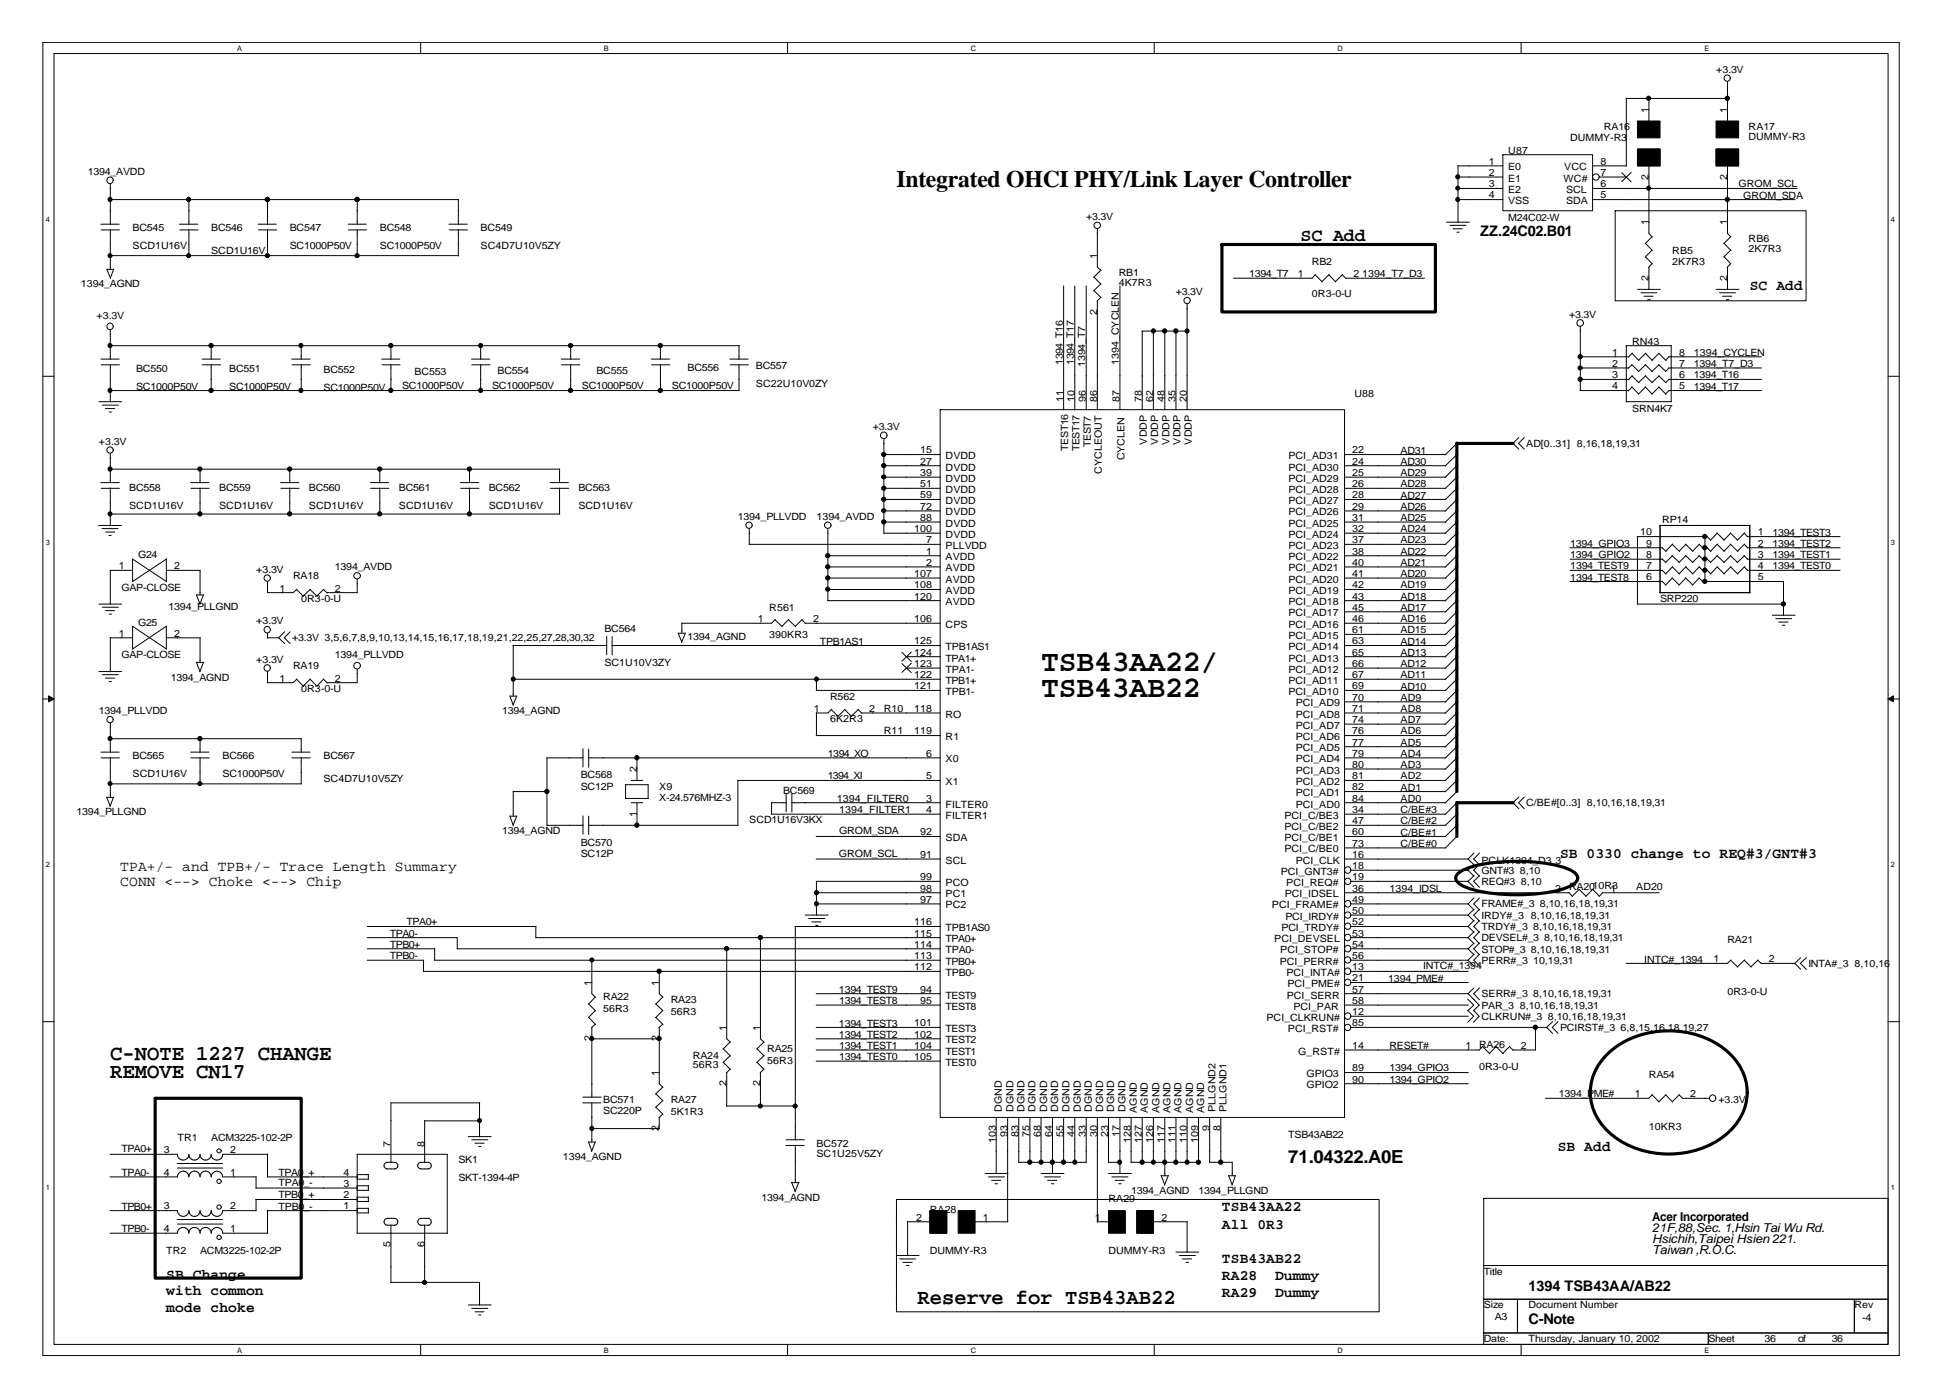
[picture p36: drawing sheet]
<svg xmlns="http://www.w3.org/2000/svg" width="287mm" height="207mm" viewBox="0 0 287 207" stroke-linecap="round" stroke-linejoin="round" font-family="sans-serif">
<defs><g id="words">
<g font-size="4.5">
<text x="154.2" y="99.3">TSB43AA22/</text>
<text x="154.2" y="103.2">TSB43AB22</text>
</g>
<text font-size="3.5" x="132.8" y="27.7">Integrated OHCI PHY/Link Layer Controller</text>
<g font-size="3.2">
<text x="16.3" y="156.9">C-NOTE 1227 CHANGE</text>
<text x="16.3" y="159.7">REMOVE CN17</text>
<text x="135.9" y="193.1">Reserve for TSB43AB22</text>
</g>
<g font-size="2.7">
<text x="192.7" y="35.7">SC Add</text>
<text x="190.8" y="172.2">71.04322.A0E</text>
</g>
<g font-size="2.2">
<text x="219.3" y="34.9">ZZ.24C02.B01</text>
<text x="259.2" y="43">SC Add</text>
<text x="17.8" y="129">TPA+/- and TPB+/- Trace Length Summary</text>
<text x="17.8" y="131.3">CONN &lt;--&gt; Choke &lt;--&gt; Chip</text>
<text x="231.1" y="127">SB 0330 change to REQ#3/GNT#3</text>
<text x="230.8" y="170.4">SB Add</text>
<text x="181" y="179.4">TSB43AA22</text>
<text x="181" y="182">All 0R3</text>
<text x="24.6" y="189.4">SB Change</text>
<text x="24.6" y="191.8">with common</text>
<text x="181" y="187">TSB43AB22</text>
<text x="181" y="189.6">RA28</text>
<text x="188.9" y="189.6">Dummy</text>
<text x="226.4" y="191.1">1394 TSB43AA/AB22</text>
<text x="24.6" y="194.3">mode choke</text>
<text x="181" y="192.1">RA29</text>
<text x="188.9" y="192.1">Dummy</text>
<text x="226.4" y="196.1">C-Note</text>
</g>
<g font-size="1.8">
<text x="244.7" y="180.8">Acer Incorporated</text>
<text x="244.7" y="182.4">21F,88,Sec. 1,Hsin Tai Wu Rd.</text>
<text x="244.7" y="184.1">Hsichih,Taipei Hsien 221.</text>
<text x="244.7" y="185.8">Taiwan ,R.O.C.</text>
</g>
<g font-size="1.5">
<text x="254.2" y="10.8">+3.3V</text>
<text x="244.2" y="16.7" transform="rotate(-90 244.2 16.7)">1</text>
<text x="255.9" y="16.7" transform="rotate(-90 255.9 16.7)">1</text>
<text x="223.4" y="22.7">U87</text>
<text x="232.6" y="20.9">DUMMY-R3</text>
<text x="237.6" y="19.3">RA16</text>
<text x="259" y="19.3">RA17</text>
<text x="259" y="20.8">DUMMY-R3</text>
<text x="13" y="25.9">1394_AVDD</text>
<text x="220.6" y="24.4">1</text>
<text x="220.6" y="26">2</text>
<text x="220.6" y="27.7">3</text>
<text x="220.6" y="29.4">4</text>
<text x="223.4" y="25.2">E0</text>
<text x="223.4" y="26.9">E1</text>
<text x="223.4" y="28.6">E2</text>
<text x="231.6" y="26.9">WC#</text>
<text x="231.7" y="25.2">VCC</text>
<text x="232" y="28.6">SCL</text>
<text x="237.1" y="29.4">5</text>
<text x="237.1" y="27.7">6</text>
<text x="237.1" y="26">7</text>
<text x="237.1" y="24.4">8</text>
<text x="244.2" y="26.6" transform="rotate(-90 244.2 26.6)">2</text>
<text x="255.9" y="26.6" transform="rotate(-90 255.9 26.6)">2</text>
<text x="257.6" y="27.7">GROM_SCL</text>
<text x="258.2" y="29.4">GROM_SDA</text>
<text x="19.6" y="34.3">BC545</text>
<text x="31.3" y="34.3">BC546</text>
<text x="42.9" y="34.3">BC547</text>
<text x="56.3" y="34.3">BC548</text>
<text x="71.2" y="34.3">BC549</text>
<text x="160.9" y="32.6">+3.3V</text>
<text x="223.4" y="32.7">M24C02-W</text>
<text x="223.4" y="30.2">VSS</text>
<text x="232" y="30.2">SDA</text>
<text x="244.2" y="33.4" transform="rotate(-90 244.2 33.4)">1</text>
<text x="255.9" y="33.4" transform="rotate(-90 255.9 33.4)">1</text>
<text x="259" y="35.9">RB6</text>
<text x="19.6" y="36.9">SCD1U16V</text>
<text x="31.3" y="37.6">SCD1U16V</text>
<text x="42.9" y="36.9">SC1000P50V</text>
<text x="56.3" y="36.9">SC1000P50V</text>
<text x="71.2" y="36.9">SC4D7U10V5ZY</text>
<text x="162.5" y="38.4" transform="rotate(-90 162.5 38.4)">1</text>
<text x="165.7" y="40.9">RB1</text>
<text x="185" y="41.1">1394_T7</text>
<text x="192.3" y="41">1</text>
<text x="194.4" y="39.2">RB2</text>
<text x="200.5" y="41">2</text>
<text x="201.8" y="41.1">1394_T7_D3</text>
<text x="244.2" y="41.6" transform="rotate(-90 244.2 41.6)">2</text>
<text x="247.7" y="37.6">RB5</text>
<text x="247.7" y="39.2">2K7R3</text>
<text x="255.9" y="41.6" transform="rotate(-90 255.9 41.6)">2</text>
<text x="259" y="37.4">2K7R3</text>
<text x="12" y="42.6">1394_AGND</text>
<text x="14.3" y="47.2">+3.3V</text>
<text x="162.5" y="46.6" transform="rotate(-90 162.5 46.6)">2</text>
<text x="165.7" y="42.4">4K7R3</text>
<text x="174.2" y="43.7">+3.3V</text>
<text x="194.4" y="44">0R3-0-U</text>
<text x="232.5" y="47">+3.3V</text>
<text x="238.8" y="52.7">1</text>
<text x="241.8" y="51">RN43</text>
<text x="248.8" y="52.7">8</text>
<text x="250.9" y="52.7">1394_CYCLEN</text>
<text x="20.2" y="55">BC550</text>
<text x="20.2" y="57.7">SC1000P50V</text>
<text x="34" y="55">BC551</text>
<text x="34" y="57.7">SC1000P50V</text>
<text x="47.9" y="55.2">BC552</text>
<text x="47.9" y="57.9">SC1000P50V</text>
<text x="59.6" y="57.5">SC1000P50V</text>
<text x="61.4" y="55.6">BC553</text>
<text x="72.9" y="57.5">SC1000P50V</text>
<text x="73.7" y="55.4">BC554</text>
<text x="86.2" y="57.5">SC1000P50V</text>
<text x="88.3" y="55.4">BC555</text>
<text x="99.5" y="57.5">SC1000P50V</text>
<text x="101.9" y="54.9">BC556</text>
<text x="112" y="54.7">BC557</text>
<text x="112" y="57.4">SC22U10V0ZY</text>
<text x="157.4" y="54" transform="rotate(-90 157.4 54)">1394_T16</text>
<text x="157.5" y="59.5" transform="rotate(-90 157.5 59.5)">11</text>
<text x="159.1" y="54" transform="rotate(-90 159.1 54)">1394_T17</text>
<text x="159.2" y="59.5" transform="rotate(-90 159.2 59.5)">10</text>
<text x="160.7" y="54.3" transform="rotate(-90 160.7 54.3)">1394_T7</text>
<text x="160.9" y="59.5" transform="rotate(-90 160.9 59.5)">96</text>
<text x="162.5" y="59.5" transform="rotate(-90 162.5 59.5)">86</text>
<text x="165.7" y="54" transform="rotate(-90 165.7 54)">1394_CYCLEN</text>
<text x="165.9" y="59.5" transform="rotate(-90 165.9 59.5)">87</text>
<text x="169.2" y="59.5" transform="rotate(-90 169.2 59.5)">78</text>
<text x="170.8" y="59.5" transform="rotate(-90 170.8 59.5)">62</text>
<text x="172.5" y="59.5" transform="rotate(-90 172.5 59.5)">48</text>
<text x="174.2" y="59.5" transform="rotate(-90 174.2 59.5)">35</text>
<text x="175.8" y="59.5" transform="rotate(-90 175.8 59.5)">20</text>
<text x="200.7" y="58.9">U88</text>
<text x="238.8" y="54.3">2</text>
<text x="238.8" y="56">3</text>
<text x="238.8" y="57.7">4</text>
<text x="248.8" y="57.7">5</text>
<text x="248.8" y="56">6</text>
<text x="248.8" y="54.3">7</text>
<text x="250.9" y="57.7">1394_T17</text>
<text x="250.9" y="56">1394_T16</text>
<text x="250.9" y="54.4">1394_T7_D3</text>
<text x="14.6" y="65.8">+3.3V</text>
<text x="129.3" y="63.7">+3.3V</text>
<text x="169.9" y="65.8" transform="rotate(-90 169.9 65.8)">VDDP</text>
<text x="171.6" y="65.8" transform="rotate(-90 171.6 65.8)">VDDP</text>
<text x="173.2" y="65.8" transform="rotate(-90 173.2 65.8)">VDDP</text>
<text x="174.9" y="65.8" transform="rotate(-90 174.9 65.8)">VDDP</text>
<text x="176.6" y="65.8" transform="rotate(-90 176.6 65.8)">VDDP</text>
<text x="241.8" y="61">SRN4K7</text>
<text x="136.3" y="67.2">15</text>
<text x="136.3" y="68.8">27</text>
<text x="136.3" y="70.5">39</text>
<text x="140.1" y="68">DVDD</text>
<text x="140.1" y="69.7">DVDD</text>
<text x="140.1" y="71.3">DVDD</text>
<text x="158.2" y="66.8" transform="rotate(-90 158.2 66.8)">TEST16</text>
<text x="159.9" y="66.8" transform="rotate(-90 159.9 66.8)">TEST17</text>
<text x="161.6" y="66.2" transform="rotate(-90 161.6 66.2)">TEST7</text>
<text x="163.2" y="70.2" transform="rotate(-90 163.2 70.2)">CYCLEOUT</text>
<text x="166.6" y="68.2" transform="rotate(-90 166.6 68.2)">CYCLEN</text>
<text x="190.9" y="68">PCI_AD31</text>
<text x="190.9" y="69.7">PCI_AD30</text>
<text x="190.9" y="71.3">PCI_AD29</text>
<text x="200.3" y="67.2">22</text>
<text x="200.3" y="68.8">24</text>
<text x="200.3" y="70.5">25</text>
<text x="207.5" y="70.5">AD29</text>
<text x="207.5" y="67.2">AD31</text>
<text x="207.5" y="68.8">AD30</text>
<text x="226.1" y="66.2">AD[0..31] 8,16,18,19,31</text>
<text x="19.1" y="72.7">BC558</text>
<text x="19.1" y="75.3">SCD1U16V</text>
<text x="32.5" y="72.7">BC559</text>
<text x="32.5" y="75.3">SCD1U16V</text>
<text x="45.8" y="72.7">BC560</text>
<text x="45.8" y="75.3">SCD1U16V</text>
<text x="59.1" y="72.7">BC561</text>
<text x="59.1" y="75.3">SCD1U16V</text>
<text x="72.4" y="72.7">BC562</text>
<text x="72.4" y="75.3">SCD1U16V</text>
<text x="85.7" y="72.7">BC563</text>
<text x="85.7" y="75.3">SCD1U16V</text>
<text x="109.3" y="77">1394_PLLVDD</text>
<text x="120.9" y="77">1394_AVDD</text>
<text x="136.3" y="72.2">51</text>
<text x="136.3" y="73.8">59</text>
<text x="136.3" y="75.5">72</text>
<text x="136.3" y="77.1">88</text>
<text x="140.1" y="73">DVDD</text>
<text x="140.1" y="74.6">DVDD</text>
<text x="140.1" y="76.3">DVDD</text>
<text x="140.1" y="78">DVDD</text>
<text x="190.9" y="73">PCI_AD28</text>
<text x="190.9" y="74.6">PCI_AD27</text>
<text x="190.9" y="76.3">PCI_AD26</text>
<text x="190.9" y="78">PCI_AD25</text>
<text x="200.3" y="72.2">26</text>
<text x="200.3" y="73.8">28</text>
<text x="200.3" y="75.5">29</text>
<text x="200.3" y="77.1">31</text>
<text x="207.5" y="73.8">AD27</text>
<text x="207.5" y="77.1">AD25</text>
<text x="207.5" y="75.5">AD26</text>
<text x="207.5" y="72.2">AD28</text>
<text x="246.3" y="77.5">RP14</text>
<text x="20.5" y="82.6">G24</text>
<text x="135.4" y="78.8">100</text>
<text x="137.2" y="80.4">7</text>
<text x="137.2" y="82.1">1</text>
<text x="137.2" y="83.8">2</text>
<text x="140.1" y="79.6">DVDD</text>
<text x="140.1" y="81.3">PLLVDD</text>
<text x="140.1" y="83">AVDD</text>
<text x="190.9" y="79.6">PCI_AD24</text>
<text x="190.9" y="81.3">PCI_AD23</text>
<text x="190.9" y="83">PCI_AD22</text>
<text x="200.3" y="78.8">32</text>
<text x="200.3" y="80.4">37</text>
<text x="200.3" y="82.1">38</text>
<text x="200.3" y="83.8">40</text>
<text x="207.5" y="82.1">AD22</text>
<text x="207.5" y="78.8">AD24</text>
<text x="207.5" y="83.8">AD21</text>
<text x="207.5" y="80.5">AD23</text>
<text x="232.6" y="82.6">1394_GPIO2</text>
<text x="232.6" y="81">1394_GPIO3</text>
<text x="243" y="79.3">10</text>
<text x="243.8" y="82.6">8</text>
<text x="243.8" y="81">9</text>
<text x="260.4" y="79.3">1</text>
<text x="260.4" y="81">2</text>
<text x="260.4" y="82.6">3</text>
<text x="262.6" y="81">1394_TEST2</text>
<text x="262.6" y="82.6">1394_TEST1</text>
<text x="262.6" y="79.3">1394_TEST3</text>
<text x="17.6" y="84.3">1</text>
<text x="18" y="87.5">GAP-CLOSE</text>
<text x="25.8" y="84.3">2</text>
<text x="37.9" y="84.8">+3.3V</text>
<text x="41.4" y="87.6">1</text>
<text x="43.4" y="85.8">RA18</text>
<text x="44.6" y="89.1">0R3-0-U</text>
<text x="49.6" y="84.5">1394_AVDD</text>
<text x="49.6" y="87.6">2</text>
<text x="135.4" y="85.4">107</text>
<text x="135.4" y="87.1">108</text>
<text x="135.4" y="88.8">120</text>
<text x="140.1" y="84.6">AVDD</text>
<text x="140.1" y="86.3">AVDD</text>
<text x="140.1" y="88">AVDD</text>
<text x="140.1" y="89.6">AVDD</text>
<text x="190.9" y="84.6">PCI_AD21</text>
<text x="190.9" y="86.3">PCI_AD20</text>
<text x="190.9" y="88">PCI_AD19</text>
<text x="190.9" y="89.6">PCI_AD18</text>
<text x="200.3" y="85.4">41</text>
<text x="200.3" y="87.1">42</text>
<text x="200.3" y="88.8">43</text>
<text x="207.5" y="88.8">AD18</text>
<text x="207.5" y="87.1">AD19</text>
<text x="207.5" y="85.5">AD20</text>
<text x="232.6" y="84.3">1394_TEST9</text>
<text x="232.6" y="86">1394_TEST8</text>
<text x="243.8" y="86">6</text>
<text x="243.8" y="84.3">7</text>
<text x="245.9" y="89.1">SRP220</text>
<text x="260.4" y="84.3">4</text>
<text x="260.4" y="86">5</text>
<text x="262.6" y="84.3">1394_TEST0</text>
<text x="17.6" y="94.3">1</text>
<text x="20.5" y="92.6">G25</text>
<text x="25" y="90.3">1394_PLLGND</text>
<text x="25.8" y="94.3">2</text>
<text x="37.9" y="92.5">+3.3V</text>
<text x="43.3" y="95">+3.3V 3,5,6,7,8,9,10,13,14,15,16,17,18,19,21,22,25,27,28,30,32</text>
<text x="89.5" y="93.7">BC564</text>
<text x="101.9" y="94.8">1394_AGND</text>
<text x="112.3" y="92.1">1</text>
<text x="114" y="90.5">R561</text>
<text x="114" y="94.5">390KR3</text>
<text x="120.5" y="92.1">2</text>
<text x="121.5" y="95.5">TPB1AS1</text>
<text x="135.4" y="92.1">106</text>
<text x="135.4" y="95.4">125</text>
<text x="140.1" y="93">CPS</text>
<text x="190.9" y="91.3">PCI_AD17</text>
<text x="190.9" y="93">PCI_AD16</text>
<text x="190.9" y="94.6">PCI_AD15</text>
<text x="200.3" y="90.4">45</text>
<text x="200.3" y="92.1">46</text>
<text x="200.3" y="93.8">61</text>
<text x="200.3" y="95.4">63</text>
<text x="207.5" y="93.8">AD15</text>
<text x="207.5" y="90.5">AD17</text>
<text x="207.5" y="92.1">AD16</text>
<text x="207.5" y="95.5">AD14</text>
<text x="18" y="97.5">GAP-CLOSE</text>
<text x="25.3" y="100.8">1394_AGND</text>
<text x="37.9" y="98.1">+3.3V</text>
<text x="41.4" y="100.9">1</text>
<text x="43.4" y="99.1">RA19</text>
<text x="49.6" y="97.5">1394_PLLVDD</text>
<text x="49.6" y="100.9">2</text>
<text x="89.5" y="98.6">SC1U10V3ZY</text>
<text x="135.4" y="97.1">124</text>
<text x="135.4" y="98.8">123</text>
<text x="135.4" y="100.4">122</text>
<text x="140.1" y="96.3">TPB1AS1</text>
<text x="140.1" y="98">TPA1+</text>
<text x="140.1" y="99.6">TPA1-</text>
<text x="140.1" y="101.3">TPB1+</text>
<text x="190.9" y="96.3">PCI_AD14</text>
<text x="190.9" y="98">PCI_AD13</text>
<text x="190.9" y="99.6">PCI_AD12</text>
<text x="190.9" y="101.3">PCI_AD11</text>
<text x="200.3" y="97.1">65</text>
<text x="200.3" y="98.8">66</text>
<text x="200.3" y="100.4">67</text>
<text x="207.5" y="98.8">AD12</text>
<text x="207.5" y="97.1">AD13</text>
<text x="207.5" y="100.5">AD11</text>
<text x="14.6" y="105.8">1394_PLLVDD</text>
<text x="44.6" y="102.5">0R3-0-U</text>
<text x="74.4" y="105.8">1394_AGND</text>
<text x="120.6" y="105.4">1</text>
<text x="123" y="103.6">R562</text>
<text x="123" y="106.9">6K2R3</text>
<text x="128.8" y="105.4">2</text>
<text x="130.9" y="105.5">R10</text>
<text x="135.4" y="102.1">121</text>
<text x="135.4" y="105.4">118</text>
<text x="140.1" y="103">TPB1-</text>
<text x="140.1" y="106.3">RO</text>
<text x="190.9" y="103">PCI_AD10</text>
<text x="191.9" y="104.6">PCI_AD9</text>
<text x="191.9" y="106.3">PCI_AD8</text>
<text x="191.9" y="107.9">PCI_AD7</text>
<text x="200.3" y="103.8">70</text>
<text x="200.3" y="105.4">71</text>
<text x="200.3" y="107.1">74</text>
<text x="200.3" y="102.1">69</text>
<text x="207.5" y="102.1">AD10</text>
<text x="207.5" y="103.8">AD9</text>
<text x="207.5" y="107.1">AD7</text>
<text x="207.5" y="105.5">AD8</text>
<text x="19.6" y="112.5">BC565</text>
<text x="33" y="112.5">BC566</text>
<text x="47.9" y="112.5">BC567</text>
<text x="122.6" y="112.1">1394_XO</text>
<text x="130.9" y="108.8">R11</text>
<text x="135.4" y="108.8">119</text>
<text x="137.2" y="112.1">6</text>
<text x="140.1" y="109.6">R1</text>
<text x="140.1" y="112.9">X0</text>
<text x="191.9" y="109.6">PCI_AD6</text>
<text x="191.9" y="111.3">PCI_AD5</text>
<text x="191.9" y="112.9">PCI_AD4</text>
<text x="200.3" y="108.8">76</text>
<text x="200.3" y="110.4">77</text>
<text x="200.3" y="112.1">79</text>
<text x="200.3" y="113.7">80</text>
<text x="207.5" y="110.4">AD5</text>
<text x="207.5" y="113.8">AD3</text>
<text x="207.5" y="112.1">AD4</text>
<text x="207.5" y="108.8">AD6</text>
<text x="19.6" y="115.1">SCD1U16V</text>
<text x="33" y="115.1">SC1000P50V</text>
<text x="47.9" y="115.8">SC4D7U10V5ZY</text>
<text x="86" y="115.2">BC568</text>
<text x="86" y="116.9">SC12P</text>
<text x="94.3" y="114.4" transform="rotate(-90 94.3 114.4)">2</text>
<text x="97.7" y="116.9">X9</text>
<text x="97.7" y="118.6">X-24.576MHZ-3</text>
<text x="116" y="117.6">BC569</text>
<text x="122.6" y="115.4">1394_XI</text>
<text x="123.9" y="118.8">1394_FILTER0</text>
<text x="137.2" y="115.4">5</text>
<text x="137.2" y="118.7">3</text>
<text x="140.1" y="116.3">X1</text>
<text x="140.1" y="119.6">FILTER0</text>
<text x="191.9" y="114.6">PCI_AD3</text>
<text x="191.9" y="116.3">PCI_AD2</text>
<text x="191.9" y="117.9">PCI_AD1</text>
<text x="191.9" y="119.6">PCI_AD0</text>
<text x="200.3" y="115.4">81</text>
<text x="200.3" y="117.1">82</text>
<text x="200.3" y="118.7">84</text>
<text x="207.5" y="115.4">AD2</text>
<text x="207.5" y="118.8">AD0</text>
<text x="207.5" y="117.1">AD1</text>
<text x="226.1" y="119.4">C/BE#[0..3] 8,10,16,18,19,31</text>
<text x="11.3" y="120.7">1394_PLLGND</text>
<text x="74.4" y="123.6">1394_AGND</text>
<text x="86" y="125.2">BC570</text>
<text x="94.3" y="121" transform="rotate(-90 94.3 121)">1</text>
<text x="111" y="121.9">SCD1U16V3KX</text>
<text x="124.3" y="123.6">GROM_SDA</text>
<text x="124.3" y="120.4">1394_FILTER1</text>
<text x="136.3" y="123.7">92</text>
<text x="137.2" y="120.4">4</text>
<text x="140.1" y="121.3">FILTER1</text>
<text x="140.1" y="124.6">SDA</text>
<text x="190.3" y="121.3">PCI_C/BE3</text>
<text x="190.3" y="122.9">PCI_C/BE2</text>
<text x="190.3" y="124.6">PCI_C/BE1</text>
<text x="200.3" y="120.4">34</text>
<text x="200.3" y="122.1">47</text>
<text x="200.3" y="123.7">60</text>
<text x="200.3" y="125.4">73</text>
<text x="207.5" y="125.4">C/BE#0</text>
<text x="207.5" y="120.4">C/BE#3</text>
<text x="207.5" y="122.1">C/BE#2</text>
<text x="207.5" y="123.8">C/BE#1</text>
<text x="86" y="126.9">SC12P</text>
<text x="124.3" y="126.9">GROM_SCL</text>
<text x="136.3" y="127.1">91</text>
<text x="136.3" y="130.4">99</text>
<text x="140.1" y="127.9">SCL</text>
<text x="140.1" y="131.2">PCO</text>
<text x="189.7" y="129.6">PCI_GNT3#</text>
<text x="190.3" y="126.3">PCI_C/BE0</text>
<text x="190.5" y="131.2">PCI_REQ#</text>
<text x="191.9" y="127.9">PCI_CLK</text>
<text x="200.3" y="127.1">16</text>
<text x="200.3" y="130.4">19</text>
<text x="200.3" y="128.7">18</text>
<text x="219.5" y="127.9">PCLK1394_D3</text>
<text x="219.5" y="131.1">REQ#3</text>
<text x="219.5" y="129.4">GNT#3</text>
<text x="225.1" y="129.4">8,10</text>
<text x="225.3" y="131.1">8,10</text>
<text x="230.4" y="127.9">3</text>
<text x="232.5" y="131.9">RA2010R3</text>
<text x="242.4" y="131.9">AD20</text>
<text x="60.2" y="137">TPA0+</text>
<text x="135.4" y="137">116</text>
<text x="136.3" y="132.1">98</text>
<text x="136.3" y="133.7">97</text>
<text x="140.1" y="132.9">PC1</text>
<text x="140.1" y="134.5">PC2</text>
<text x="140.1" y="137.9">TPB1AS0</text>
<text x="188.4" y="134.5">PCI_FRAME#</text>
<text x="189.8" y="137.9">PCI_TRDY#</text>
<text x="190.3" y="132.9">PCI_IDSEL</text>
<text x="190.4" y="136.2">PCI_IRDY#</text>
<text x="200.3" y="132.1">36</text>
<text x="200.3" y="135.4">50</text>
<text x="200.3" y="137">52</text>
<text x="200.3" y="133.7">49</text>
<text x="205.8" y="132.1">1394_IDSL</text>
<text x="219.5" y="134.4">FRAME#_3</text>
<text x="219.5" y="136.1">IRDY#_3</text>
<text x="219.5" y="137.7">TRDY#_3</text>
<text x="226.8" y="136.1">8,10,16,18,19,31</text>
<text x="227.1" y="137.7">8,10,16,18,19,31</text>
<text x="228.1" y="134.4">8,10,16,18,19,31</text>
<text x="230.4" y="132.1">2</text>
<text x="238.6" y="132.1">1</text>
<text x="57.7" y="140.4">TPB0+</text>
<text x="57.7" y="142">TPB0-</text>
<text x="57.7" y="138.7">TPA0-</text>
<text x="135.4" y="138.7">115</text>
<text x="135.4" y="140.3">114</text>
<text x="135.4" y="142">113</text>
<text x="135.4" y="143.7">112</text>
<text x="140.1" y="139.5">TPA0+</text>
<text x="140.1" y="141.2">TPA0-</text>
<text x="140.1" y="142.9">TPB0+</text>
<text x="188.8" y="139.5">PCI_DEVSEL</text>
<text x="189.6" y="142.9">PCI_PERR#</text>
<text x="189.7" y="141.2">PCI_STOP#</text>
<text x="200.3" y="143.7">13</text>
<text x="200.3" y="140.3">54</text>
<text x="200.3" y="142">56</text>
<text x="200.3" y="138.7">53</text>
<text x="210.8" y="143.6">INTC#_1394</text>
<text x="219.5" y="139.4">DEVSEL#_3</text>
<text x="219.5" y="142.7">PERR#_3</text>
<text x="219.5" y="141.1">STOP#_3</text>
<text x="226.8" y="141.1">8,10,16,18,19,31</text>
<text x="227.1" y="142.7">10,19,31</text>
<text x="228.8" y="139.4">8,10,16,18,19,31</text>
<text x="243.6" y="142.6">INTC#_1394</text>
<text x="253.8" y="142.5">1</text>
<text x="255.9" y="139.7">RA21</text>
<text x="262" y="142.5">2</text>
<text x="267.9" y="143.2">INTA#_3</text>
<text x="274.7" y="143.2">8,10,16</text>
<text x="87.6" y="146" transform="rotate(-90 87.6 146)">1</text>
<text x="89.4" y="148.1">RA22</text>
<text x="89.4" y="149.9">56R3</text>
<text x="97.6" y="146" transform="rotate(-90 97.6 146)">1</text>
<text x="99.4" y="148.5">RA23</text>
<text x="124.3" y="147">1394_TEST9</text>
<text x="124.3" y="148.7">1394_TEST8</text>
<text x="136.3" y="147">94</text>
<text x="136.3" y="148.7">95</text>
<text x="140.1" y="144.5">TPB0-</text>
<text x="140.1" y="147.9">TEST9</text>
<text x="140.1" y="149.5">TEST8</text>
<text x="190.6" y="144.5">PCI_INTA#</text>
<text x="190.6" y="147.9">PCI_SERR</text>
<text x="190.7" y="146.2">PCI_PME#</text>
<text x="191.6" y="149.5">PCI_PAR</text>
<text x="200.3" y="148.7">58</text>
<text x="200.3" y="145.3">21</text>
<text x="200.3" y="147">57</text>
<text x="205.7" y="145.4">1394_PME#</text>
<text x="219.5" y="147.7">SERR#_3</text>
<text x="219.5" y="149.4">PAR_3</text>
<text x="225.1" y="149.4">8,10,16,18,19,31</text>
<text x="227.1" y="147.7">8,10,16,18,19,31</text>
<text x="255.9" y="147.4">0R3-0-U</text>
<text x="87.6" y="154.2" transform="rotate(-90 87.6 154.2)">2</text>
<text x="97.6" y="154.2" transform="rotate(-90 97.6 154.2)">2</text>
<text x="99.4" y="150.4">56R3</text>
<text x="107.6" y="152.7" transform="rotate(-90 107.6 152.7)">1</text>
<text x="112.6" y="152.7" transform="rotate(-90 112.6 152.7)">1</text>
<text x="113.7" y="155.8">RA25</text>
<text x="124.3" y="152">1394_TEST3</text>
<text x="124.3" y="153.7">1394_TEST2</text>
<text x="124.3" y="155.4">1394_TEST1</text>
<text x="135.4" y="152">101</text>
<text x="135.4" y="153.7">102</text>
<text x="135.4" y="155.3">104</text>
<text x="140.1" y="152.9">TEST3</text>
<text x="140.1" y="154.5">TEST2</text>
<text x="187.6" y="151.2">PCI_CLKRUN#</text>
<text x="190.8" y="152.9">PCI_RST#</text>
<text x="200.3" y="155.3">14</text>
<text x="200.3" y="152">85</text>
<text x="200.3" y="150.3">12</text>
<text x="205.8" y="155.4">RESET#</text>
<text x="217.1" y="155.3">1</text>
<text x="219.1" y="155.2">RA26</text>
<text x="219.5" y="151">CLKRUN#_3</text>
<text x="225.3" y="155.3">2</text>
<text x="229.3" y="151">8,10,16,18,19,31</text>
<text x="231.1" y="152.7">PCIRST#_3</text>
<text x="240.1" y="152.7">6,8,15,16,18,19,27</text>
<text x="97.6" y="159.3" transform="rotate(-90 97.6 159.3)">1</text>
<text x="102.7" y="156.9">RA24</text>
<text x="102.7" y="158.2">56R3</text>
<text x="107.6" y="160.9" transform="rotate(-90 107.6 160.9)">2</text>
<text x="112.6" y="160.9" transform="rotate(-90 112.6 160.9)">2</text>
<text x="113.7" y="157.5">56R3</text>
<text x="124.3" y="157">1394_TEST0</text>
<text x="135.4" y="157">105</text>
<text x="140.1" y="156.2">TEST1</text>
<text x="140.1" y="157.8">TEST0</text>
<text x="192.3" y="156.2">G_RST#</text>
<text x="193.5" y="159.5">GPIO3</text>
<text x="193.5" y="161.2">GPIO2</text>
<text x="200.3" y="158.7">89</text>
<text x="200.3" y="160.3">90</text>
<text x="205.8" y="158.7">1394_GPIO3</text>
<text x="205.8" y="160.3">1394_GPIO2</text>
<text x="219.1" y="158.5">0R3-0-U</text>
<text x="244.3" y="159.7">RA54</text>
<text x="89.4" y="163.3">BC571</text>
<text x="89.4" y="165">SC220P</text>
<text x="97.6" y="167.5" transform="rotate(-90 97.6 167.5)">2</text>
<text x="99.4" y="163.3">RA27</text>
<text x="99.4" y="165.2">5K1R3</text>
<text x="148.4" y="164.6" transform="rotate(-90 148.4 164.6)">DGND</text>
<text x="150.1" y="164.6" transform="rotate(-90 150.1 164.6)">DGND</text>
<text x="151.8" y="164.6" transform="rotate(-90 151.8 164.6)">DGND</text>
<text x="153.4" y="164.6" transform="rotate(-90 153.4 164.6)">DGND</text>
<text x="155.1" y="164.6" transform="rotate(-90 155.1 164.6)">DGND</text>
<text x="156.8" y="164.6" transform="rotate(-90 156.8 164.6)">DGND</text>
<text x="158.4" y="164.6" transform="rotate(-90 158.4 164.6)">DGND</text>
<text x="160.1" y="164.6" transform="rotate(-90 160.1 164.6)">DGND</text>
<text x="161.8" y="164.6" transform="rotate(-90 161.8 164.6)">DGND</text>
<text x="163.4" y="164.6" transform="rotate(-90 163.4 164.6)">DGND</text>
<text x="165.1" y="164.6" transform="rotate(-90 165.1 164.6)">DGND</text>
<text x="166.8" y="164.6" transform="rotate(-90 166.8 164.6)">DGND</text>
<text x="168.4" y="164.8" transform="rotate(-90 168.4 164.8)">AGND</text>
<text x="170.1" y="164.8" transform="rotate(-90 170.1 164.8)">AGND</text>
<text x="171.7" y="164.8" transform="rotate(-90 171.7 164.8)">AGND</text>
<text x="173.4" y="164.8" transform="rotate(-90 173.4 164.8)">AGND</text>
<text x="175" y="164.8" transform="rotate(-90 175 164.8)">AGND</text>
<text x="176.7" y="164.8" transform="rotate(-90 176.7 164.8)">AGND</text>
<text x="178.4" y="164.8" transform="rotate(-90 178.4 164.8)">AGND</text>
<text x="179.2" y="167.5" transform="rotate(-90 179.2 167.5)">9</text>
<text x="180" y="164.6" transform="rotate(-90 180 164.6)">PLLGND2</text>
<text x="180.8" y="167.5" transform="rotate(-90 180.8 167.5)">8</text>
<text x="181.7" y="164.6" transform="rotate(-90 181.7 164.6)">PLLGND1</text>
<text x="230.9" y="162.5">1394_PME#</text>
<text x="242.2" y="162.5">1</text>
<text x="244.3" y="167.4">10KR3</text>
<text x="250.4" y="162.5">2</text>
<text x="254.6" y="163.3">+3.3V</text>
<text x="18" y="170.7">TPA0+</text>
<text x="24.3" y="170.8">3</text>
<text x="26.3" y="169">TR1</text>
<text x="31.3" y="169">ACM3225-102-2P</text>
<text x="34.1" y="170.8">2</text>
<text x="57.9" y="169.8" transform="rotate(-90 57.9 169.8)">7</text>
<text x="62.9" y="169.8" transform="rotate(-90 62.9 169.8)">8</text>
<text x="67.9" y="172.3">SK1</text>
<text x="83.4" y="171.8">1394_AGND</text>
<text x="120.9" y="169.8">BC572</text>
<text x="120.9" y="171.3">SC1U25V5ZY</text>
<text x="147.5" y="169.3" transform="rotate(-90 147.5 169.3)">103</text>
<text x="149.2" y="168.4" transform="rotate(-90 149.2 168.4)">93</text>
<text x="150.9" y="168.4" transform="rotate(-90 150.9 168.4)">83</text>
<text x="152.5" y="168.4" transform="rotate(-90 152.5 168.4)">75</text>
<text x="154.2" y="168.4" transform="rotate(-90 154.2 168.4)">68</text>
<text x="155.9" y="168.4" transform="rotate(-90 155.9 168.4)">64</text>
<text x="157.5" y="168.4" transform="rotate(-90 157.5 168.4)">55</text>
<text x="159.2" y="168.4" transform="rotate(-90 159.2 168.4)">44</text>
<text x="160.9" y="168.4" transform="rotate(-90 160.9 168.4)">33</text>
<text x="162.5" y="168.4" transform="rotate(-90 162.5 168.4)">30</text>
<text x="164.2" y="168.4" transform="rotate(-90 164.2 168.4)">23</text>
<text x="165.9" y="168.4" transform="rotate(-90 165.9 168.4)">17</text>
<text x="167.5" y="169.3" transform="rotate(-90 167.5 169.3)">128</text>
<text x="169.2" y="169.3" transform="rotate(-90 169.2 169.3)">127</text>
<text x="170.8" y="169.3" transform="rotate(-90 170.8 169.3)">126</text>
<text x="172.5" y="169.3" transform="rotate(-90 172.5 169.3)">117</text>
<text x="174.2" y="169.3" transform="rotate(-90 174.2 169.3)">111</text>
<text x="175.8" y="169.3" transform="rotate(-90 175.8 169.3)">110</text>
<text x="177.5" y="169.3" transform="rotate(-90 177.5 169.3)">109</text>
<text x="190.8" y="168.5">TSB43AB22</text>
<text x="18" y="174.2">TPA0-</text>
<text x="18" y="179.2">TPB0+</text>
<text x="24.3" y="179.1">3</text>
<text x="24.3" y="174.1">4</text>
<text x="34.1" y="179.1">2</text>
<text x="34.1" y="174.1">1</text>
<text x="41.3" y="179.2">TPB0_-</text>
<text x="41.3" y="174.2">TPA0_+</text>
<text x="41.3" y="175.7">TPA0_-</text>
<text x="41.3" y="177.5">TPB0_+</text>
<text x="50.9" y="179.1">1</text>
<text x="50.9" y="177.5">2</text>
<text x="50.9" y="175.8">3</text>
<text x="50.9" y="174.1">4</text>
<text x="67.9" y="175">SKT-1394-4P</text>
<text x="112.8" y="177.8">1394_AGND</text>
<text x="137.8" y="179.6">RA28</text>
<text x="164.2" y="178">RA29</text>
<text x="167.6" y="176.8">1394_AGND</text>
<text x="177.5" y="176.8">1394_PLLGND</text>
<text x="18" y="182.5">TPB0-</text>
<text x="24.3" y="182.5">4</text>
<text x="24.6" y="185.6">TR2</text>
<text x="29.6" y="185.6">ACM3225-102-2P</text>
<text x="34.1" y="182.5">1</text>
<text x="57.9" y="184.7" transform="rotate(-90 57.9 184.7)">5</text>
<text x="62.9" y="184.7" transform="rotate(-90 62.9 184.7)">6</text>
<text x="135.7" y="180.8">2</text>
<text x="137.8" y="185.6">DUMMY-R3</text>
<text x="145.6" y="180.8">1</text>
<text x="162.2" y="180.8">1</text>
<text x="164.2" y="185.6">DUMMY-R3</text>
<text x="172" y="180.8">2</text>
<text x="219.8" y="188.8">Title</text>
<text x="219.8" y="193.8">Size</text>
<text x="221.4" y="195.5">A3</text>
<text x="226.4" y="193.8">Document Number</text>
<text x="274.7" y="193.8">Rev</text>
<text x="275.8" y="195.6">-4</text>
<text x="219.8" y="198.8">Date:</text>
<text x="226.4" y="198.8">Thursday, January 10, 2002</text>
<text x="253.1" y="198.8">Sheet</text>
<text x="261.4" y="198.8">36</text>
<text x="266.4" y="198.8">of</text>
<text x="271.4" y="198.8">36</text>
</g>
<g font-size="1.1">
<text x="35.1" y="7.5">A</text>
<text x="89.5" y="7.5">B</text>
<text x="143.8" y="7.5">C</text>
<text x="198.1" y="7.5">D</text>
<text x="252.5" y="7.5">E</text>
<text x="6.8" y="32.9">4</text>
<text x="280.1" y="32.9">4</text>
<text x="6.8" y="80.7">3</text>
<text x="280.1" y="80.7">3</text>
<text x="6.8" y="128.5">2</text>
<text x="280.1" y="128.5">2</text>
<text x="6.8" y="176.2">1</text>
<text x="280.1" y="176.2">1</text>
<text x="35.1" y="200.4">A</text>
<text x="89.5" y="200.4">B</text>
<text x="143.8" y="200.4">C</text>
<text x="198.1" y="200.4">D</text>
<text x="252.5" y="200.4">E</text>
</g>
</g></defs>
<g fill="none" stroke="#000" stroke-width=".15">
<path d="M6.3 6.3h275v194.5h-275zM8 7.9h271.7v191.2h-271.7zM62.3 6.3v1.6M116.7 6.3v1.6M171 6.3v1.6M225.3 6.3v1.6M240.9 14.6h15M240.9 14.6v10M244.3 14.5v3.4M255.9 12.1v5.8M14.9 33.2h2.8M15 34.1h2.7"/>
<path d="M15.8 39.9h1M15.8 39.9l.6 1.3M16.3 37.9h51.6M16.3 27.2v6M16.3 34v5.9M16.3 29.6h51.6M16.8 39.8l-.5 1.4M26.6 33.2h2.7M26.6 34.1h2.7M28 29.6v3.6M28 34v3.9M38.2 33.2h2.7"/>
<path d="M38.3 34.1h2.7M39.6 29.6v3.6M39.6 34v3.9M51.6 33.2h2.7M51.6 34.1h2.7M52.9 29.6v3.6M52.9 34v3.9M66.5 33.2h2.7M66.5 34.1h2.8M67.9 29.6v3.6M67.9 34v3.9M162.6 33.9v5.7l.5 .5"/>
<path d="M214.3 32.9h3.4M214.8 33.4h2.4M215.3 33.9h1.3M215.8 34.4h.4M215.9 24.6h6.7M215.9 26.2h6.7M215.9 27.9h6.7M215.9 29.6h6.7M216 24.6v8.3M222.6 22.9h13.3v8.3h-13.3zM235.9 24.6h5.1M235.9 27.9h30.3"/>
<path d="M235.9 29.6h30M236.9 26.2h4.1M239.3 31.2h28.2v13.3h-28.2zM240.2 25.6l1.4 1.3M241.6 25.5l-1.4 1.4M243.8 36l1 1.1M243.8 38l1 1.1M244.3 24.6v10l.5 .5M244.3 39.6v3.3M244.7 35.1l-1 1M244.7 37.1l-1 1M244.7 39l-.5 .6"/>
<path d="M255.4 36l1 1.1M255.4 38l1 1.1M255.9 24.6v10l.5 .5M255.9 39.6v3.3M256.4 35.1l-1 1M256.4 37.1l-1 1M256.4 39l-.5 .6M6.3 55.7h1.7M14.6 59.5h3.4M14.9 53.2h2.8M15 54h2.7M16.3 48.9v4.3"/>
<path d="M16.3 54v5.5M16.3 57.8h93.2M16.3 51.2h93.2M29.9 53.2h2.7M30 54h2.7M31.3 51.2v2M31.3 54v3.8M43.2 53.2h2.7M43.3 54h2.7M44.6 51.2v2M44.6 54v3.8M56.6 53.2h2.6"/>
<path d="M56.6 54h2.7M57.9 51.2v2M57.9 54v3.8M69.8 53.2h2.8M69.9 54h2.7M71.2 51.2v2M71.2 54v3.8M83.1 53.2h2.8M83.2 54h2.7M84.5 51.2v2M84.5 54v3.8M96.5 53.2h2.7"/>
<path d="M96.5 54h2.7M97.8 51.2v2M97.8 54v3.8M108.1 53.2h2.7M108.2 54h2.7M109.5 51.2v2M109.5 54v3.8M157.6 42.3v18.4M159.2 42.3v18.4M160.9 42.3v18.4M162.1 41l1 1.1M162.1 43l1 1.1"/>
<path d="M162.6 44.5v16.2M163.1 40l-1.1 1.1M163.1 42.1l-1.1 1M163.1 44l-.6 .6M165.9 42.3v18.4M169.2 49h6.7M169.2 49v11.7M170.9 49v11.7M172.6 49v11.7M174.2 49v11.7M175.9 45v15.7M194.8 40.7l1.1 1.1"/>
<path d="M194.9 40.7l-.5 .5h-11.7M196.8 40.7l1.1 1.1M196.9 40.7l-1.1 1M198.8 40.7l.6 .5M198.9 40.7l-1.1 1M199.3 41.2h11.7M234.1 52.8h7.2M234.1 54.5h7.2M234.1 56.2h7.2M234.1 57.8h7.2M234.1 48.4v9.4M240.9 51.2h6.7"/>
<path d="M240.9 59.5h6.7M240.9 51.2v8.3M241.7 54l1 1M241.7 57.3l1 1M241.8 52.3l1 1.1M241.8 54l-.6 .5M241.8 55.7l1 1M241.8 57.3l-.6 .6M241.8 52.3l-.5 .5M241.8 55.6l-.5 .6M242.6 42.9h3.4M243.1 43.4h2.3"/>
<path d="M243.5 43.9h1.4M243.7 54l1 1M243.7 57.3l1 1M243.8 52.3l1 1.1M243.8 54l-1.1 1M243.8 55.7l1 1M243.8 57.3l-1.1 1.1M243.8 52.3l-1.1 1.1M243.8 55.6l-1.1 1.1M244.1 44.4h.4M245.7 54l1.1 1M245.7 57.3l1.1 1"/>
<path d="M245.7 52.3l1.1 1.1M245.7 54l-1 1M245.7 55.7l1.1 1M245.7 57.3l-1 1.1M245.8 52.3l-1.1 1.1M245.8 55.6l-1.1 1.1M247.2 54.5h13.7M247.2 57.8h13.7M247.2 52.8h13.7M247.2 54.5l-.5 .5M247.2 56.2h13.7M247.2 57.8l-.5 .6"/>
<path d="M247.3 52.8l-.5 .6M247.3 56.1l-.5 .6M247.6 51.2v8.3M254.2 42.9h3.4M254.7 43.4h2.4M255.2 43.9h1.3M255.7 44.4h.4M279.7 55.7h1.6M14.6 77.8h3.4M14.9 71.5h2.8M15 72.3h2.7M15.1 78.3h2.4"/>
<path d="M15.2 60h2.3M15.6 60.5h1.4M15.7 78.8h1.3M16.1 79.3h.4M16.2 61h.3M16.3 67.2v4.3M16.3 72.3v5.6M16.3 76.1h66.6M16.3 69.5h66.6M28.2 71.5h2.7M28.3 72.3h2.7M29.6 69.4v2.1"/>
<path d="M29.6 72.3v3.9M41.6 71.5h2.7M41.6 72.3h2.7M42.9 69.4v2.1M42.9 72.3v3.9M54.9 71.5h2.7M54.9 72.3h2.7M56.3 69.4v2.1M56.3 72.3v3.9M68.2 71.5h2.7M68.2 72.3h2.8M69.6 69.4v2.1"/>
<path d="M69.6 72.3v3.9M81.5 71.5h2.7M81.5 72.3h2.7M82.9 69.4v2.1M82.9 72.3v3.8M111 78.3v2.3M122.6 78.3v10.7M130.9 72.3h8.4M130.9 67.3h8.4M130.9 69h8.4M130.9 70.7h8.4M130.9 74h8.4"/>
<path d="M130.9 75.7h8.4M130.9 77.3h8.4M130.9 79h8.4M130.9 65v14M131.4 64.4a.49 .49 0 0 0-.7-.4 .49 .49 0 0 0-.2 .8 .49 .49 0 0 0 .8-.1l.1-.2M139.3 60.7h59.9v104.8h-59.9zM199.2 72.3h15M199.2 67.3h15M199.2 69h15M199.2 70.7h15M199.2 74h15M199.2 75.7h15"/>
<path d="M199.2 77.3h15M199.2 79h15M215.8 69l-1.7 1.7M215.8 70.7l-1.7 1.7M215.8 79l-1.7 1.7M215.8 74l-1.7 1.7M215.8 65.7l-1.7 1.7M215.8 67.3l-1.7 1.7M215.8 72.3l-1.7 1.7M215.8 75.7l-1.7 1.7M215.8 77.3l-1.7 1.7M225 64.8l-.9 .9 .9 .8"/>
<path d="M225.8 64.8l-.8 .9 .8 .8M242.5 79.5h10.4M242.6 79.5v10M245.9 77.8h13.3M245.9 77.8v10M252.6 79.4v6.7M252.9 79.4l.5 .6M254.3 78.9l1.1 1.1M254.4 79l-1 1M256.3 78.9l1.1 1.1M256.4 79l-1 1M258.4 78.9l.5 .6"/>
<path d="M258.4 79l-1.1 1M258.8 79.5h13.8M259.2 77.8v10M14.6 89.5h3.4M14.6 99.5h3.4M15.2 89.9h2.3M15.2 99.9h2.3M15.6 90.4h1.4M16.2 90.9h.3M16.3 84.5h3.3M16.3 94.5h3.3M16.3 84.5v5"/>
<path d="M16.3 94.5v5M19.6 82.8l5 3.3M19.6 92.7l5 3.4M19.6 82.8v3.4M19.6 92.8v3.4M24.6 82.8v3.4M24.6 92.8v3.4M24.6 84.5h5.1M24.6 94.5h5.1M24.7 82.8l-5.1 3.3M24.7 92.7l-5.1 3.4M29.1 98.1l.5 1.4"/>
<path d="M29.1 88.1l.5 1.4M29.1 98.1h1.1M29.1 88.1h1.1M29.6 84.5v3.6M29.6 94.5v3.6M30.1 98.1l-.5 1.4M30.1 88.1l-.5 1.4M39.6 94.5h1.7M39.6 86.1v1.7h3.8l.6-.5M39.6 93.8v.7M39.6 99.5v1.6h3.8l.6-.5M40 93.2a.47 .47 0 0 0-.6-.4 .47 .47 0 0 0-.2 .8 .47 .47 0 0 0 .8-.1v-.2"/>
<path d="M41.3 94.5l.9 .8M42.2 93.6l-.9 .9M43 93.6l-.9 .9 .9 .8M43.9 87.3l1.1 1M45.9 87.3l1.1 1M46 87.3l-1.1 1M47.9 87.3l.6 .5M48 87.3l-1.1 1M52.9 85.8v2h-4.5M52.9 99.1v2h-4.5M53.4 98.6a.49 .49 0 0 0-.7-.5 .49 .49 0 0 0-.2 .8 .49 .49 0 0 0 .8-.1l.1-.2M76 95.6h13.9"/>
<path d="M76 95.6v7.5M89.9 94.2v2.8M90.6 95.6h48.7M90.7 94.3v2.7M100.5 93.7l.5 1.4M100.5 93.8h1.1M101 92.3v1.5M101.5 93.8l-.5 1.3M111 80.6h28.3M114.8 91.8l1.1 1M114.9 91.8l-.6 .5h-13.3M116.8 91.8l1.1 1"/>
<path d="M116.8 91.8l-1 1M118.8 91.8l.5 .5M118.8 91.8l-1 1M119.3 92.3h20M122.6 82.3h16.7M122.6 84h16.7M122.6 85.6h16.7M122.6 87.3h16.7M122.6 89h16.7M133.6 96.6l1.4 1.4M133.6 98.3l1.4 1.3M134.2 97.3h5.1"/>
<path d="M134.2 98.9h5.1M135 96.6l-1.4 1.3M135 98.2l-1.4 1.4M199.2 95.6h15M199.2 92.3h15M199.2 80.6h15M199.2 82.3h15M199.2 84h15M199.2 85.6h15M199.2 87.3h15M199.2 89h15M199.2 97.3h15"/>
<path d="M199.2 98.9h15M199.2 90.6h15M199.2 94h15M215.8 80.6l-1.7 1.8M215.8 95.6l-1.7 1.7M215.8 90.6l-1.7 1.7M215.8 89l-1.7 1.6M215.8 97.3l-1.7 1.7M215.8 94l-1.7 1.6M215.8 84l-1.7 1.7M215.8 85.6l-1.7 1.7M215.8 87.3l-1.7 1.7"/>
<path d="M215.8 92.3l-1.7 1.7M215.8 82.3l-1.7 1.7M215.8 98.9l-1.7 1.7M232.6 84.5h13.7M232.6 81.1h13.7M232.6 82.8h13.7M232.6 86.1h13.7M242.6 89.5h21.6M245.9 87.8h13.3M246.2 82.8l.6 .5M246.2 86.1l.6 .5M246.3 81.1l.5 .6"/>
<path d="M246.3 84.5l.5 .5M247.7 82.3l1.1 1M247.7 85.6l1.1 1M247.7 80.6l1.1 1.1M247.7 82.3l-1 1M247.7 84l1.1 1M247.7 85.6l-1 1.1M247.8 80.6l-1 1M247.8 83.9l-1 1.1M249.7 82.3l1 1M249.7 85.6l1 1M249.7 80.6l1.1 1.1"/>
<path d="M249.7 82.3l-1 1M249.7 84l1.1 1M249.7 85.6l-1 1.1M249.8 80.6l-1 1M249.8 83.9l-1 1.1M251.7 82.3l.5 .5M251.7 85.6l.5 .5M251.7 80.6l.6 .6M251.7 82.3l-1 1M251.7 84l.6 .5M251.7 85.6l-1 1.1M251.8 80.6l-1.1 1"/>
<path d="M251.8 83.9l-1.1 1.1M252.2 84.5h.7M252.2 81.1h.7M252.2 82.8h.7M252.2 86.1h12M252.9 82.8l.5 .5M252.9 81.1l.5 .6M252.9 84.5l.5 .5M254.3 82.3l1.1 1M254.4 80.6l1 1.1M254.4 82.3l-1 1M254.4 84l1 1"/>
<path d="M254.4 80.6l-1 1M254.4 83.9l-1 1.1M256.3 82.3l1.1 1M256.4 80.6l1 1.1M256.4 82.3l-1 1M256.4 84l1 1M256.4 80.6l-1 1M256.4 83.9l-1 1.1M258.4 82.3l.5 .5M258.4 80.6l.5 .6M258.4 82.3l-1.1 1M258.4 84l.5 .5"/>
<path d="M258.4 80.6l-1 1M258.4 83.9l-1 1.1M258.8 82.8h13.8M258.9 84.5h13.7M258.9 81.1h13.7M262.6 91.1h3.3M263.1 91.6h2.3M263.5 92.1h1.4M264 92.6h.4M264.2 86.1v5.1M6.3 103.5h1.7M14.9 111.4h2.8"/>
<path d="M15 112.2h2.7M15.6 100.4h1.4M15.8 118l.5 1.4M15.8 118.1h1M16.2 100.9h.3M16.3 109.4h28.3M16.3 107.1v4.3M16.3 112.2v5.9M16.3 116.1h28.4M16.8 118.1l-.5 1.3M28.2 111.4h2.7M28.3 112.2h2.7"/>
<path d="M29.6 109.4v2M29.6 112.2v3.9M43.2 111.4h2.7M43.3 112.2h2.7M43.9 100.6l1.1 1.1M44.6 109.4v2M44.6 112.2v3.9M45.9 100.6l1.1 1.1M46 100.6l-1.1 1M47.9 100.6l.6 .5M48 100.6l-1.1 1M75.5 103.1l.5 1.3"/>
<path d="M75.6 103.1h1M76 100.6h63.3M76 117.2v3.7M76 117.2h5.1M76.5 103.1l-.5 1.4M81 112.2h5.4M81 112.2v10.1M86.4 110.9v2.7M87.2 112.2h52.1M87.2 110.9v2.7M92.6 116.2h3.4M92.7 118.3h3.4"/>
<path d="M92.7 116.2v2.1M93.5 118.9h1.7M93.5 115.6h1.7M94.4 112.2v3.4M94.4 118.9v3.4M96 116.2v2.1M109.3 115.6h30M109.3 115.6v6.7M114.3 118.9h2.2M114.3 118.8v1.8M116.5 117.5v2.7M117.3 118.9h22"/>
<path d="M117.3 117.6v2.7M120.9 102.2h18.4M120.9 108.9h18.4M120.9 100.6v1.6M120.9 105.6v3.3M123.1 105.1l1.1 1M123.2 105l-.6 .6h-1.7M125.1 105.1l1.1 1M125.2 105l-1.1 1.1M127.1 105.1l.6 .5M127.2 105l-1.1 1.1M127.6 105.6h11.7"/>
<path d="M199.2 118.9h15M199.2 115.6h15M199.2 112.2h15M199.2 105.6h15M199.2 100.6h15M199.2 102.2h15M199.2 108.9h15M199.2 103.9h15M199.2 107.2h15M199.2 110.6h15M199.2 113.9h15M199.2 117.2h15"/>
<path d="M215.8 112.2l-1.7 1.7M215.8 113.9l-1.7 1.7M215.8 115.6l-1.7 1.7M215.8 102.2l-1.7 1.8M215.8 100.6l-1.7 1.7M215.8 107.2l-1.7 1.8M215.8 117.2l-1.7 1.7M215.8 103.9l-1.7 1.7M215.8 105.6l-1.7 1.7M215.8 108.9l-1.7 1.7M215.8 118.9l-1.7 1.7M215.8 110.6l-1.7 1.7"/>
<path d="M225 118l-.9 .9 .9 .9M225.8 118l-.8 .9 .8 .9M279.7 103.5h1.6M54.4 137.2h25M54.4 138.9h13.4M67.7 138.9v1.7M75.5 120.8l.5 1.4M75.6 120.9h1M76.5 120.9l-.5 1.4M79.4 138.9h59.9M79.4 137.2v1.7M81 122.2h5.4"/>
<path d="M86.4 120.8v2.7M87.2 122.2h22.1M87.2 120.9v2.7M112.6 138.8v15.1l.6 .5M114.3 120.6h25M117.8 137.2h21.5M117.8 137.2v31.6M119.3 135.5h3.4M119.8 136h2.4M120.3 136.5h1.3M120.8 137h.4M120.9 132.2h18.4"/>
<path d="M120.9 123.9h18.4M120.9 127.2h18.4M120.9 130.5h18.4M120.9 133.9h18.4M120.9 130.5v5.1M199.2 122.2h15M199.2 132.2h33.3M199.2 120.6h15M199.2 123.9h15M199.2 127.2h18.3M199.2 125.6h15M200.2 135.5h17.3"/>
<path d="M200.2 130.5h17.3M200.2 133.9h17.3M200.2 137.2h17.3M200.2 138.9h17.3M200.2 128.9h17.3M215.8 123.9l-1.7 1.7M215.8 120.6l-1.7 1.7M215.8 122.2l-1.7 1.7M218.4 126.3l-.9 .9 .9 .9M218.4 133l-.9 .9 .9 .9M218.4 134.7l-.9 .8 .9 .9M218.4 129.7l-.9 .8 .9 .9"/>
<path d="M218.4 136.3l-.9 .9 .9 .9M218.4 138l-.9 .9 .9 .9M218.4 139.7l-.9 .8 .9 .9M218.4 128l-.9 .9 .9 .9M219.2 126.3l-.9 .9 .9 .9M219.2 133l-.9 .9 .9 .9M219.2 134.7l-.9 .8 .9 .9M219.2 129.7l-.9 .8 .9 .9M219.2 136.3l-.9 .9 .9 .9M219.2 138l-.9 .9 .9 .9M219.2 139.7l-.9 .8 .9 .9M219.2 128l-.9 .9 .9 .9"/>
<path d="M232.4 132.2l.5 .5M233.9 131.7l1 1M233.9 131.7l-1 1.1M235.9 131.7l1 1M235.9 131.7l-1 1.1M245.8 132.2h-8.4l-.5 .6M6.3 151.3h1.7M54.4 140.5h10M54.4 142.2h8.4M62.7 143.9h76.6M62.7 142.2v1.7M64.4 142.2h74.9"/>
<path d="M64.4 140.5v1.8M67.7 140.5h71.6M87.2 148.7l1 1M87.2 150.7l1 1M87.7 142.2v5l.5 .5M87.7 152.2v10.3M87.7 153.9h10M88.2 147.7l-1 1M88.2 149.7l-1 1M88.2 151.7l-.6 .5M97.2 148.7l1 1M97.2 150.7l1 1"/>
<path d="M97.7 152.2v8.3l.5 .6M97.7 143.8v3.4l.5 .5M98.2 147.7l-1.1 1M98.2 149.7l-1.1 1M98.2 151.7l-.6 .5M107.1 155.3l1.1 1.1M107.1 157.3l1.1 1.1M107.7 140.5v13.4l.5 .5M107.7 158.8v5M108.2 154.3l-1.1 1.1M108.2 156.4l-1.1 1M108.2 158.3l-.6 .6"/>
<path d="M112.1 155.3l1.1 1.1M112.1 157.3l1.1 1.1M112.6 158.8v5M113.2 154.3l-1.1 1.1M113.2 156.4l-1.1 1M113.2 158.3l-.6 .6M120.9 155.5h18.4M120.9 147.2h18.4M120.9 148.9h18.4M120.9 152.2h18.4M120.9 153.9h18.4M120.9 157.2h18.4"/>
<path d="M199.2 147.2h18.3M199.2 148.9h18.3M199.2 158.8h18.3M200.1 140.5a.47 .47 0 0 0-.6-.4 .47 .47 0 0 0-.2 .7 .47 .47 0 0 0 .7-.1l.1-.2M200.1 143.8a.47 .47 0 0 0-.6-.4 .47 .47 0 0 0-.2 .8 .47 .47 0 0 0 .7-.1l.1-.3M200.1 145.5a.47 .47 0 0 0-.6-.4 .47 .47 0 0 0-.2 .7 .47 .47 0 0 0 .7-.1l.1-.2M200.2 140.5h17.3M200.2 142.2h17.3M200.2 143.9h17.3M200.2 152.2h29M200.2 145.5h17.3M200.2 150.5h17.3"/>
<path d="M217.4 148l.9 .9-.9 .8M217.4 149.6l.9 .9-.9 .9M218.3 148l.8 .9-.8 .8M218.3 149.6l.8 .9-.8 .9M218.4 146.3l-.9 .9 .9 .9M218.4 141.3l-.9 .9 .9 .9M219.2 146.3l-.9 .9 .9 .9M219.2 141.3l-.9 .9 .9 .9M219.6 155l1.1 1.1M219.7 155l-.6 .5h-19.9M221.6 155l1.1 1.1M221.7 155l-1.1 1"/>
<path d="M223.6 155l.6 .5M223.6 155l-1 1M224.1 155.5h3.4M227.5 152.1v3.4M230 151.3l-.9 .9 .9 .8M230.8 151.3l-.8 .9 .8 .8M256.4 142.2l1 1M256.4 142.2l-.5 .5h-15M258.4 142.2l1 1M258.4 142.2l-1 1M260.4 142.2l.5 .5M260.4 142.2l-1 1"/>
<path d="M260.9 142.7h5M265.9 142.7l.8 .9M266.7 141.8l-.8 .9M267.6 141.8l-.9 .9 .9 .9M279.7 151.3h1.6M16.3 179.3h10l.1 .5 .6 .3 .6-.1 .3-.2 .1-.5a.87 .87 0 0 0 .8 .8h.2a.95 .95 0 0 0 .6-.8 .95 .95 0 0 0 .7 .8h.2a.8 .8 0 0 0 .8-.8l.1 .5 .6 .3 .6-.1 .3-.2 .1-.5h5M16.3 171h10v.2a.88 .88 0 0 0 .8 .6 .88 .88 0 0 0 .9-.6v-.2a.83 .83 0 0 0 .8 .8 .83 .83 0 0 0 .8-.8 .83 .83 0 0 0 .9 .8 .83 .83 0 0 0 .8-.8v.2a.88 .88 0 0 0 .8 .6 .88 .88 0 0 0 .9-.6v-.2h6.6M16.3 174.3h10l.1-.5 .6-.3 .6 .1 .3 .2 .1 .5a.87 .87 0 0 1 .8-.8h.2a.95 .95 0 0 1 .6 .8 .95 .95 0 0 1 .7-.8h.2a.8 .8 0 0 1 .8 .8l.1-.5 .6-.3 .6 .1 .3 .2 .1 .5h5M26.2 172.3h6.8M26.3 173h6.7M32.8 178.7a.32 .32 0 0 0-.5-.2 .32 .32 0 0 0 0 .5 .32 .32 0 0 0 .5-.2M37.9 177.6h15"/>
<path d="M37.9 176h15M37.9 174.3v1.7M37.9 177.6v1.7M39.6 174.3h13.3M39.6 179.3h13.3M39.6 170.9v3.4M39.6 179.3v3.3M52.9 179h1.7M52.9 177.3h1.7M52.9 175.6h1.7M52.9 174h1.7M52.9 170.9v11.7"/>
<path d="M52.9 179.6h1.7M52.9 177.9h1.7M52.9 176.3h1.7M52.9 174.6h1.7M52.9 171h13.4M54.6 173.9v.7M54.6 175.6v.7M54.6 177.3v.6M54.6 178.9v.7M57.4 173.1h1.1M57.4 172.1h1.1M57.4 172.1l-.3 .1a.52 .52 0 0 0 0 .9h.3"/>
<path d="M57.9 163.3h13.2M57.9 163.3v8.9M58.4 172.1l.3 .1a.52 .52 0 0 1 0 .9h-.3M62.4 173.1h1.1M62.4 172.1h1.1M62.4 172.1l-.3 .1a.52 .52 0 0 0 0 .9h.3M62.9 166h8.1M62.9 166v6.2M63.4 172.1l.2 .1a.52 .52 0 0 1 0 .9h-.2M66.3 171v11.7M69.4 168.3h3.4M69.9 168.8h2.4"/>
<path d="M70.4 169.3h1.3M70.9 169.8h.3M71 163.3v5.1M86.3 163.3h2.7M86.4 162.5h2.7M87.2 169.1l.5 1.4M87.2 169.1h1M87.6 167.1h10.1M87.7 163.3v5.8M88.2 169.1l-.6 1.4M97.2 162l1 1M97.2 164l1 1"/>
<path d="M97.7 165.5v1.7M98.2 161l-1.1 1M98.2 163l-1.1 1M98.2 165l-.6 .5M107.6 163.8h10.2M116.4 169.6h2.7M116.5 168.8h2.7M117.3 175.1l.5 1.4M117.3 175.1h1.1M117.8 169.6v5.5M118.3 175.1l-.5 1.4M145.9 173.8h3.4"/>
<path d="M146.4 174.3h2.4M146.9 174.8h1.4M147.4 175.3h.4M147.6 165.5v8.3M149.3 165.5v15.4M150.9 165.5v6.7M150.9 172.1h10M152.6 165.5v6.7M154.2 173.8h3.4M154.2 165.5v6.7M154.7 174.3h2.4M155.2 174.8h1.3"/>
<path d="M155.7 175.3h.4M155.9 165.5v8.3M157.6 165.5v6.7M159.2 165.5v6.6M160.9 165.5v6.7M162.6 165.5v15.5M164.2 173.8h3.4M164.2 165.5v6.7M164.2 172.1h1.7M164.7 174.3h2.4M165.2 174.8h1.3M165.7 175.3h.4"/>
<path d="M165.9 165.5v8.3M167.6 165.5v6.7M167.6 172.1h10M169.2 165.5v6.7M170.9 165.5v6.7M172 174.1l.6 1.4M172 174.1h1.1M172.6 165.5v8.6M173.1 174.1l-.6 1.4M174.2 165.5v6.7M175.9 165.5v6.7M177.5 165.5v6.7"/>
<path d="M179.2 165.5v6.7M179.2 172.1h3.4M180.8 165.5v6.7M182 174.1l.5 1.4M182 174.1h1M182.5 172.1v2M183 174.1l-.5 1.4M199.2 160.5h18.3M219.8 177.5h59.9v9.9h-59.9zM244.7 162.2l1.1 1M244.8 162.1l-.5 .6h-15.4M246.8 162.2l1 1"/>
<path d="M246.8 162.1l-1.1 1.1M248.8 162.2l.5 .5M248.8 162.1l-1.1 1.1M249.3 162.7h3.9M254.2 162.6a.47 .47 0 0 0-.7-.4 .47 .47 0 0 0-.2 .8 .47 .47 0 0 0 .8-.1l.1-.3M16.3 182.6h10v-.2a.88 .88 0 0 1 .8-.6 .88 .88 0 0 1 .9 .6v.2a.83 .83 0 0 1 .8-.8 .83 .83 0 0 1 .8 .8 .83 .83 0 0 1 .9-.8 .83 .83 0 0 1 .8 .8v-.2a.88 .88 0 0 1 .8-.6 .88 .88 0 0 1 .9 .6v.2h6.7M26.2 180.6h6.8M26.3 181.3h6.7M52.9 182.6h13.4M57.4 181.5h1.1M57.4 180.4h1.1M57.4 180.4h-.1a.54 .54 0 0 0-.2 1l.3 .1"/>
<path d="M57.9 181.4v8.6M57.9 189.9h13.2M58.4 180.4h.1a.54 .54 0 0 1 .2 1l-.3 .1M62.3 199.1v1.7M62.4 181.5h1.1M62.4 180.4h1.1M62.4 180.4h-.1a.54 .54 0 0 0-.2 1l.3 .1M62.9 181.5v8.5M63.4 180.4l.2 .1a.52 .52 0 0 1 .3 .5 .52 .52 0 0 1-.5 .5M69.4 193.3h3.4M69.9 193.8h2.4M70.4 194.3h1.3"/>
<path d="M70.9 194.7h.3M71 189.9v3.4M116.7 199.1v1.7M132.8 185.9h3.3M133.3 186.5h2.3M133.7 187h1.4M134.3 187.4h.4M134.4 180.9h3.4M134.5 180.9v5.1M144.4 180.9h4.9M162.5 180.9h1.7M170.9 180.9h5"/>
<path d="M171 199.1v1.7M174.2 185.4h3.4M174.7 185.9h2.4M175.2 186.5h1.3M175.7 187h.4M175.9 180.9v4.6M219.8 187.4h59.9v5h-59.9zM219.8 192.4h5v5h-5zM219.8 197.4h33.3v1.7h-33.3zM224.8 192.4h49.9v5h-49.9zM225.3 199.1v1.7M253.1 197.4h26.6v1.7h-26.6z"/>
<path d="M274.7 192.4h5v5h-5z"/>
<circle cx="255.9" cy="11.6" r=".47"/>
<circle cx="16.3" cy="26.7" r=".48"/>
<circle cx="162.5" cy="33.4" r=".48"/>
<circle cx="236.4" cy="26.2" r=".48"/>
<circle cx="16.3" cy="48.3" r=".48"/>
<circle cx="175.9" cy="44.5" r=".47"/>
<circle cx="234.1" cy="47.8" r=".49"/>
<circle cx="16.3" cy="66.6" r=".47"/>
<circle cx="111" cy="77.8" r=".47"/>
<circle cx="122.6" cy="77.8" r=".48"/>
<circle cx="39.6" cy="98.9" r=".48"/>
<circle cx="39.6" cy="85.6" r=".47"/>
<circle cx="52.9" cy="85.3" r=".48"/>
<circle cx="16.3" cy="106.6" r=".47"/>
<circle cx="199.6" cy="138.8" r=".48"/>
<circle cx="199.6" cy="133.9" r=".48"/>
<circle cx="199.6" cy="128.9" r=".48"/>
<circle cx="199.6" cy="130.5" r=".47"/>
<circle cx="199.6" cy="135.5" r=".47"/>
<circle cx="199.6" cy="137.2" r=".47"/>
<circle cx="199.6" cy="150.5" r=".48"/>
<circle cx="199.6" cy="142.2" r=".47"/>
<circle cx="199.6" cy="152.2" r=".47"/>
<circle cx="32.4" cy="175" r=".32"/>
<circle cx="32.5" cy="170.4" r=".31"/>
<circle cx="32.4" cy="183.3" r=".32"/>
</g>
<g fill="#000" stroke="#000" stroke-width=".15">
<path d="M7.2 103.1l.8 .4-.8 .4z" fill-rule="evenodd"/>
<path d="M279.7 103.5l.8-.4v.8z" fill-rule="evenodd"/>
</g>
<path d="M132.8 177.6h71.5v16.7h-71.5v-16.7" fill="none" stroke="#000" stroke-width=".15" stroke-dasharray=".5 .1"/>
<path d="M181 36.2h31.6v10h-31.6zM215.8 65.6v51.6M215.8 65.7h8.4M215.8 118.8v5.1M215.8 118.9h8.4M216.1 129.3a12 12 0 0 1 5.7-1.6 26.1 26.1 0 0 1 10.2 .9 2.17 2.17 0 0 1 1.7 1.4 2.15 2.15 0 0 1-1.7 1.5 26.7 26.7 0 0 1-14.6 0 2.17 2.17 0 0 1-1.8-1.5l.2-.4zM23 162.7h21.6v26.6h-21.6zM258.8 161.8a8.7 8.7 0 0 0-5-7.5 14 14 0 0 0-15.3 1.4 7.7 7.7 0 0 0 0 12.1 13.8 13.8 0 0 0 17.4 0 8.1 8.1 0 0 0 2.9-6" fill="none" stroke="#000" stroke-width=".47"/>
<g fill="#000" stroke="#000" stroke-width=".15">
<path d="M242.6 17.9h3.3v2.5h-3.3zM242.6 22.1h3.3v2.5h-3.3zM254.2 17.9h3.4v2.5h-3.4zM254.2 22.1h3.4v2.5h-3.4zM137.8 179.3h2.5v3.3h-2.5zM141.9 179.3h2.5v3.3h-2.5zM164.2 179.3h2.5v3.3h-2.5zM168.4 179.3h2.5v3.3h-2.5z"/>
<circle cx="244.2" cy="14.6" r=".31"/>
<circle cx="255.9" cy="14.6" r=".32"/>
<circle cx="16.3" cy="29.5" r=".31"/>
<circle cx="16.3" cy="37.9" r=".3"/>
<circle cx="27.9" cy="29.5" r=".31"/>
<circle cx="27.9" cy="37.9" r=".3"/>
<circle cx="39.6" cy="29.5" r=".32"/>
<circle cx="39.6" cy="37.9" r=".31"/>
<circle cx="52.9" cy="29.5" r=".32"/>
<circle cx="52.9" cy="37.9" r=".31"/>
<circle cx="215.9" cy="26.2" r=".31"/>
<circle cx="215.9" cy="29.5" r=".31"/>
<circle cx="215.9" cy="27.9" r=".3"/>
<circle cx="244.2" cy="27.9" r=".3"/>
<circle cx="255.9" cy="29.5" r=".32"/>
<circle cx="16.3" cy="57.8" r=".31"/>
<circle cx="16.3" cy="51.2" r=".31"/>
<circle cx="31.3" cy="57.8" r=".32"/>
<circle cx="31.3" cy="51.2" r=".32"/>
<circle cx="44.6" cy="57.8" r=".31"/>
<circle cx="44.6" cy="51.2" r=".31"/>
<circle cx="57.9" cy="57.8" r=".32"/>
<circle cx="57.9" cy="51.2" r=".32"/>
<circle cx="71.2" cy="51.2" r=".31"/>
<circle cx="71.2" cy="57.8" r=".31"/>
<circle cx="84.5" cy="57.8" r=".32"/>
<circle cx="84.5" cy="51.2" r=".32"/>
<circle cx="97.8" cy="51.2" r=".32"/>
<circle cx="97.8" cy="57.8" r=".32"/>
<circle cx="170.8" cy="49" r=".31"/>
<circle cx="172.5" cy="49" r=".32"/>
<circle cx="174.2" cy="49" r=".32"/>
<circle cx="175.8" cy="49" r=".31"/>
<circle cx="234.1" cy="52.8" r=".32"/>
<circle cx="234.1" cy="56.2" r=".32"/>
<circle cx="234.1" cy="54.5" r=".31"/>
<circle cx="16.3" cy="76.1" r=".31"/>
<circle cx="16.3" cy="69.5" r=".31"/>
<circle cx="29.6" cy="76.1" r=".32"/>
<circle cx="29.6" cy="69.5" r=".32"/>
<circle cx="42.9" cy="76.1" r=".32"/>
<circle cx="42.9" cy="69.5" r=".32"/>
<circle cx="56.2" cy="76.1" r=".32"/>
<circle cx="56.2" cy="69.5" r=".32"/>
<circle cx="69.5" cy="76.1" r=".32"/>
<circle cx="69.5" cy="69.5" r=".32"/>
<circle cx="130.9" cy="73.9" r=".32"/>
<circle cx="130.9" cy="72.3" r=".32"/>
<circle cx="130.9" cy="77.3" r=".32"/>
<circle cx="130.9" cy="69" r=".32"/>
<circle cx="130.9" cy="67.3" r=".32"/>
<circle cx="130.9" cy="70.6" r=".31"/>
<circle cx="130.9" cy="75.6" r=".31"/>
<circle cx="252.5" cy="79.5" r=".32"/>
<circle cx="122.6" cy="82.3" r=".32"/>
<circle cx="122.6" cy="83.9" r=".32"/>
<circle cx="122.6" cy="85.6" r=".32"/>
<circle cx="122.6" cy="87.3" r=".31"/>
<circle cx="252.5" cy="81.1" r=".32"/>
<circle cx="252.5" cy="84.4" r=".32"/>
<circle cx="252.5" cy="86.1" r=".32"/>
<circle cx="252.5" cy="82.8" r=".31"/>
<circle cx="264.2" cy="89.4" r=".32"/>
<circle cx="16.3" cy="109.4" r=".31"/>
<circle cx="16.3" cy="116" r=".3"/>
<circle cx="29.6" cy="109.4" r=".32"/>
<circle cx="29.6" cy="116" r=".31"/>
<circle cx="76" cy="100.6" r=".31"/>
<circle cx="81" cy="117.2" r=".32"/>
<circle cx="94.3" cy="112.2" r=".32"/>
<circle cx="120.9" cy="100.6" r=".31"/>
<circle cx="94.3" cy="122.2" r=".32"/>
<circle cx="112.6" cy="138.8" r=".32"/>
<circle cx="120.9" cy="132.2" r=".31"/>
<circle cx="120.9" cy="133.9" r=".31"/>
<circle cx="87.7" cy="153.8" r=".3"/>
<circle cx="87.7" cy="142.2" r=".3"/>
<circle cx="97.6" cy="143.8" r=".32"/>
<circle cx="97.7" cy="153.8" r=".31"/>
<circle cx="107.6" cy="140.5" r=".32"/>
<circle cx="227.4" cy="152.1" r=".32"/>
<circle cx="71" cy="166" r=".3"/>
<circle cx="87.7" cy="167.1" r=".31"/>
<circle cx="112.6" cy="163.8" r=".31"/>
<circle cx="117.8" cy="163.8" r=".31"/>
<circle cx="152.5" cy="172.1" r=".32"/>
<circle cx="154.2" cy="172.1" r=".31"/>
<circle cx="155.9" cy="172.1" r=".32"/>
<circle cx="157.5" cy="172.1" r=".32"/>
<circle cx="159.2" cy="172.1" r=".31"/>
<circle cx="165.9" cy="172.1" r=".31"/>
<circle cx="169.2" cy="172.1" r=".32"/>
<circle cx="170.8" cy="172.1" r=".31"/>
<circle cx="172.5" cy="172.1" r=".32"/>
<circle cx="174.2" cy="172.1" r=".32"/>
<circle cx="175.8" cy="172.1" r=".31"/>
<circle cx="177.5" cy="172.1" r=".32"/>
<circle cx="180.8" cy="172.1" r=".32"/>
<circle cx="62.9" cy="189.9" r=".31"/>
</g>
<use href="#words"/>
</svg>
